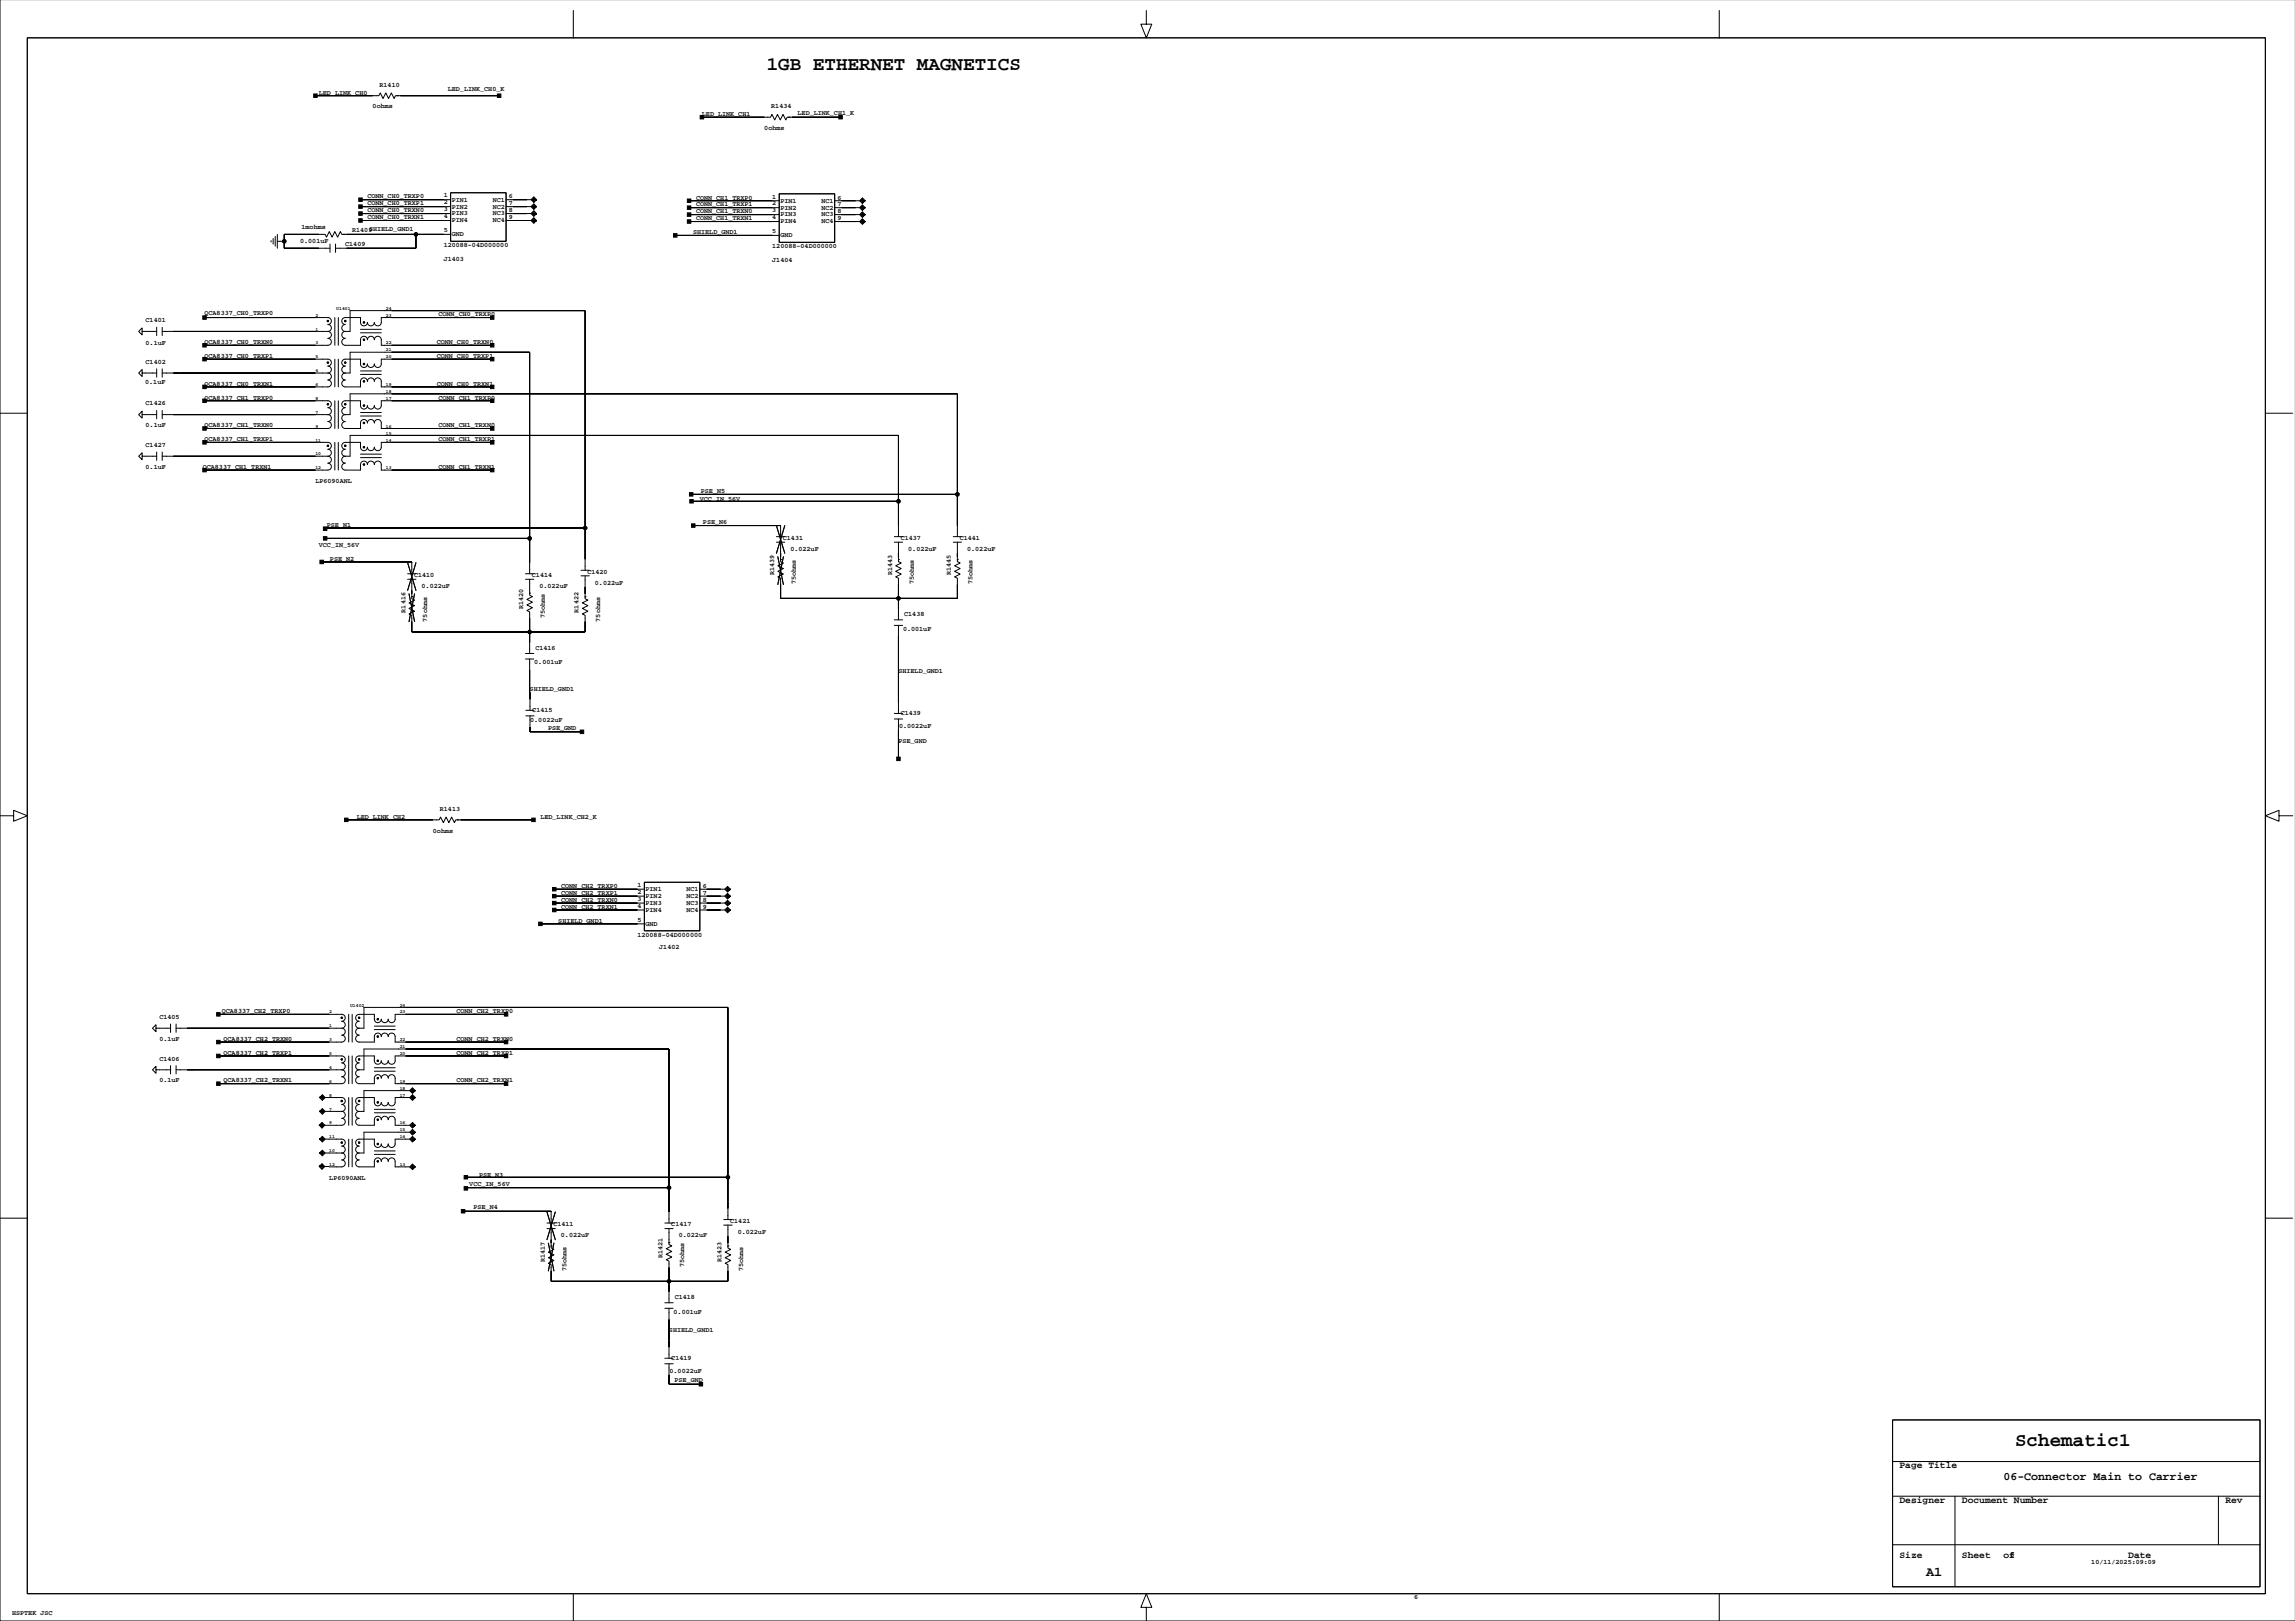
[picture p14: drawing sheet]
<svg xmlns="http://www.w3.org/2000/svg" width="841mm" height="594mm" viewBox="0 0 841 594" stroke-linecap="round" stroke-linejoin="round" font-family="sans-serif">
<defs><g id="words">
<g font-size="7.1">
<text x="280.9" y="25.5">1GB ETHERNET MAGNETICS</text>
<text x="738.1" y="529.7">Schematic1</text>
</g>
<text font-size="4.9" x="705.5" y="577.3">A1</text>
<text font-size="4.2" x="733.9" y="542.2">06-Connector Main to Carrier</text>
<g font-size="3.5">
<text x="695.8" y="537.8">Page Title</text>
<text x="695.8" y="550.5">Designer</text>
<text x="718.7" y="550.5">Document Number</text>
<text x="815.2" y="550.5">Rev</text>
<text x="695.8" y="570.8">Size</text>
<text x="718.7" y="570.8">Sheet</text>
<text x="733.9" y="570.8">of</text>
<text x="779.6" y="570.8">Date</text>
</g>
<g font-size="2.5">
<text x="116.8" y="34.6">LED_LINK_CH0</text>
<text x="139" y="31.7">R1410</text>
<text x="164" y="33.5">LED_LINK_CH0_K</text>
<text x="136.5" y="39.7">0ohms</text>
<text x="282.5" y="39.6">R1434</text>
<text x="292.2" y="42">LED_LINK_CH1_K</text>
<text x="257.1" y="42.5">LED_LINK_CH1</text>
<text x="280" y="47.6">0ohms</text>
<text x="134.6" y="72.7">CONN_CH0_TRXP0</text>
<text x="134.6" y="77.8">CONN_CH0_TRXN0</text>
<text x="134.6" y="75.2">CONN_CH0_TRXP1</text>
<text x="162.5" y="77.4">3</text>
<text x="162.5" y="74.9">2</text>
<text x="162.5" y="72.3">1</text>
<text x="165.5" y="73.8">PIN1</text>
<text x="165.5" y="76.4">PIN2</text>
<text x="180.5" y="73.8">NC1</text>
<text x="180.5" y="76.4">NC2</text>
<text x="186.4" y="77.8">8</text>
<text x="186.4" y="75.2">7</text>
<text x="186.4" y="72.7">6</text>
<text x="255" y="73.1">CONN_CH1_TRXP0</text>
<text x="255" y="75.6">CONN_CH1_TRXP1</text>
<text x="282.9" y="77.8">3</text>
<text x="282.9" y="75.3">2</text>
<text x="282.9" y="72.7">1</text>
<text x="285.9" y="74.2">PIN1</text>
<text x="285.9" y="76.8">PIN2</text>
<text x="300.9" y="74.2">NC1</text>
<text x="300.9" y="76.8">NC2</text>
<text x="306.8" y="75.6">7</text>
<text x="306.8" y="73.1">6</text>
<text x="110.5" y="83.8">1mohms</text>
<text x="134.6" y="80.3">CONN_CH0_TRXN1</text>
<text x="162.5" y="80">4</text>
<text x="165.5" y="78.9">PIN3</text>
<text x="165.5" y="81.5">PIN4</text>
<text x="180.5" y="78.9">NC3</text>
<text x="180.5" y="81.5">NC4</text>
<text x="186.4" y="80.3">9</text>
<text x="255" y="78.2">CONN_CH1_TRXN0</text>
<text x="255" y="80.7">CONN_CH1_TRXN1</text>
<text x="282.9" y="80.3">4</text>
<text x="285.9" y="79.3">PIN3</text>
<text x="285.9" y="81.8">PIN4</text>
<text x="300.9" y="79.3">NC3</text>
<text x="300.9" y="81.8">NC4</text>
<text x="306.8" y="80.7">9</text>
<text x="306.8" y="78.2">8</text>
<text x="110" y="89.1">0.001uF</text>
<text x="126.5" y="90">C1409</text>
<text x="129" y="84.9">R1409</text>
<text x="135.2" y="84.8">SHIELD_GND1</text>
<text x="162.5" y="85">5</text>
<text x="165.5" y="86.5">GND</text>
<text x="253.9" y="85.8">SHIELD_GND1</text>
<text x="282.9" y="85.4">5</text>
<text x="285.9" y="86.9">GND</text>
<text x="162.5" y="90.5">120088-04D000000</text>
<text x="162.5" y="95.6">J1403</text>
<text x="282.9" y="90.9">120088-04D000000</text>
<text x="282.9" y="95.9">J1404</text>
<text x="53.3" y="118">C1401</text>
<text x="74.9" y="115.2">QCA8337_CH0_TRXP0</text>
<text x="160.6" y="115.9">CONN_CH0_TRXP0</text>
<text x="53.3" y="126.4">0.1uF</text>
<text x="74.9" y="126">QCA8337_CH0_TRXN0</text>
<text x="74.9" y="131.1">QCA8337_CH0_TRXP1</text>
<text x="160" y="126">CONN_CH0_TRXN0</text>
<text x="160" y="131.1">CONN_CH0_TRXP1</text>
<text x="53.3" y="133.3">C1402</text>
<text x="53.2" y="140.8">0.1uF</text>
<text x="74.9" y="141.3">QCA8337_CH0_TRXN1</text>
<text x="160" y="141.3">CONN_CH0_TRXN1</text>
<text x="53.3" y="148.5">C1426</text>
<text x="74.9" y="146.3">QCA8337_CH1_TRXP0</text>
<text x="160.6" y="146.3">CONN_CH1_TRXP0</text>
<text x="53.3" y="156.5">0.1uF</text>
<text x="74.9" y="156.5">QCA8337_CH1_TRXN0</text>
<text x="74.9" y="161.6">QCA8337_CH1_TRXP1</text>
<text x="160.6" y="156.5">CONN_CH1_TRXN0</text>
<text x="160.6" y="161.6">CONN_CH1_TRXP1</text>
<text x="53.3" y="163.8">C1427</text>
<text x="53.3" y="171.7">0.1uF</text>
<text x="74.3" y="171.7">QCA8337_CH1_TRXN1</text>
<text x="160.6" y="171.7">CONN_CH1_TRXN1</text>
<text x="115.5" y="176.8">LP6090ANL</text>
<text x="256.4" y="183.4">VCC_IN_56V</text>
<text x="256.7" y="180.5">PSE_N5</text>
<text x="119.7" y="192.9">PSE_N1</text>
<text x="257.5" y="192.1">PSE_N6</text>
<text x="286.8" y="197.8">C1431</text>
<text x="330" y="197.8">C1437</text>
<text x="351.5" y="197.8">C1441</text>
<text x="116.8" y="200.3">VCC_IN_56V</text>
<text x="289.5" y="201.8">0.022uF</text>
<text x="332.7" y="201.8">0.022uF</text>
<text x="354.3" y="201.8">0.022uF</text>
<text x="120.9" y="205.4">PSE_N2</text>
<text x="151.7" y="211.4">C1410</text>
<text x="154.4" y="215.4">0.022uF</text>
<text x="194.9" y="211.4">C1414</text>
<text x="197.6" y="215.4">0.022uF</text>
<text x="215.2" y="210.1">C1420</text>
<text x="217.9" y="214.2">0.022uF</text>
<text x="283.6" y="210.8" transform="rotate(-90 283.6 210.8)">R1439</text>
<text x="291.5" y="214.1" transform="rotate(-90 291.5 214.1)">75ohms</text>
<text x="326.7" y="210.8" transform="rotate(-90 326.7 210.8)">R1443</text>
<text x="334.7" y="214.1" transform="rotate(-90 334.7 214.1)">75ohms</text>
<text x="348.3" y="210.8" transform="rotate(-90 348.3 210.8)">R1445</text>
<text x="356.3" y="214.1" transform="rotate(-90 356.3 214.1)">75ohms</text>
<text x="148.5" y="224.4" transform="rotate(-90 148.5 224.4)">R1416</text>
<text x="156.4" y="227.7" transform="rotate(-90 156.4 227.7)">75ohms</text>
<text x="191.7" y="223.1" transform="rotate(-90 191.7 223.1)">R1420</text>
<text x="199.6" y="226.4" transform="rotate(-90 199.6 226.4)">75ohms</text>
<text x="212" y="224.4" transform="rotate(-90 212 224.4)">R1422</text>
<text x="219.9" y="227.7" transform="rotate(-90 219.9 227.7)">75ohms</text>
<text x="331.2" y="225.7">C1438</text>
<text x="330.8" y="231">0.001uF</text>
<text x="196.1" y="238">C1416</text>
<text x="195.7" y="243.4">0.001uF</text>
<text x="329.1" y="246.7">SHIELD_GND1</text>
<text x="194" y="253.1">SHIELD_GND1</text>
<text x="195" y="260.7">C1415</text>
<text x="330" y="261.9">C1439</text>
<text x="194.2" y="264.4">0.0022uF</text>
<text x="200.7" y="267.5">PSE_GND</text>
<text x="329.3" y="266.6">0.0022uF</text>
<text x="329.1" y="272.2">PSE_GND</text>
<text x="130.7" y="299.9">LED_LINK_CH2</text>
<text x="161.1" y="296.9">R1413</text>
<text x="197.9" y="299.9">LED_LINK_CH2_K</text>
<text x="158.6" y="304.9">0ohms</text>
<text x="205.6" y="325.2">CONN_CH2_TRXP0</text>
<text x="205.6" y="327.8">CONN_CH2_TRXP1</text>
<text x="233.5" y="330">3</text>
<text x="233.5" y="327.4">2</text>
<text x="233.5" y="324.9">1</text>
<text x="236.5" y="326.4">PIN1</text>
<text x="236.5" y="328.9">PIN2</text>
<text x="251.5" y="326.4">NC1</text>
<text x="251.5" y="328.9">NC2</text>
<text x="257.4" y="327.8">7</text>
<text x="257.4" y="325.2">6</text>
<text x="205.6" y="330.3">CONN_CH2_TRXN0</text>
<text x="205.6" y="332.9">CONN_CH2_TRXN1</text>
<text x="233.5" y="332.5">4</text>
<text x="236.5" y="331.5">PIN3</text>
<text x="236.5" y="334">PIN4</text>
<text x="251.5" y="331.5">NC3</text>
<text x="251.5" y="334">NC4</text>
<text x="257.4" y="332.9">9</text>
<text x="257.4" y="330.3">8</text>
<text x="204.5" y="337.9">SHIELD_GND1</text>
<text x="233.5" y="337.6">5</text>
<text x="236.5" y="339.1">GND</text>
<text x="233.5" y="343">120088-04D000000</text>
<text x="241.5" y="347.5">J1402</text>
<text x="81.3" y="371.1">QCA8337_CH2_TRXP0</text>
<text x="167.2" y="371.1">CONN_CH2_TRXP0</text>
<text x="58.4" y="373.3">C1405</text>
<text x="58.4" y="381.2">0.1uF</text>
<text x="81.9" y="381.2">QCA8337_CH2_TRXN0</text>
<text x="167.2" y="381.2">CONN_CH2_TRXN0</text>
<text x="58.4" y="388.5">C1406</text>
<text x="81.9" y="386.3">QCA8337_CH2_TRXP1</text>
<text x="167.2" y="386.3">CONN_CH2_TRXP1</text>
<text x="58.4" y="396.5">0.1uF</text>
<text x="81.9" y="396.5">QCA8337_CH2_TRXN1</text>
<text x="167.2" y="396.5">CONN_CH2_TRXN1</text>
<text x="175.5" y="431">PSE_N3</text>
<text x="120.6" y="432">LP6090ANL</text>
<text x="171.9" y="434.3">VCC_IN_56V</text>
<text x="173.4" y="443">PSE_N4</text>
<text x="202.7" y="449.2">C1411</text>
<text x="245.9" y="449.2">C1417</text>
<text x="267.5" y="447.9">C1421</text>
<text x="205.5" y="453.2">0.022uF</text>
<text x="248.6" y="453.2">0.022uF</text>
<text x="270.2" y="452">0.022uF</text>
<text x="242.7" y="460.9" transform="rotate(-90 242.7 460.9)">R1421</text>
<text x="199.5" y="462.2" transform="rotate(-90 199.5 462.2)">R1417</text>
<text x="207.5" y="465.5" transform="rotate(-90 207.5 465.5)">75ohms</text>
<text x="250.6" y="464.2" transform="rotate(-90 250.6 464.2)">75ohms</text>
<text x="264.3" y="462.2" transform="rotate(-90 264.3 462.2)">R1423</text>
<text x="272.2" y="465.5" transform="rotate(-90 272.2 465.5)">75ohms</text>
<text x="247.2" y="475.8">C1418</text>
<text x="246.7" y="481.2">0.001uF</text>
<text x="245.1" y="487.9">SHIELD_GND1</text>
<text x="245.3" y="502.8">0.0022uF</text>
<text x="245.9" y="498.1">C1419</text>
<text x="247.1" y="506.3">PSE_GND</text>
<text x="736.4" y="570.4">6</text>
<text x="766.1" y="573">10/11/2025:09:09</text>
<text x="518" y="585.7">6</text>
<text x="4.4" y="591.4">HSPTEK JSC</text>
</g>
<g font-size="1.8">
<text x="123.2" y="113.5">U1401</text>
<text x="141.4" y="113.5">24</text>
<text x="115.5" y="116">2</text>
<text x="141.4" y="116">23</text>
<text x="115.5" y="121.1">1</text>
<text x="115.5" y="126.2">3</text>
<text x="115.5" y="131.2">5</text>
<text x="141.4" y="126.2">22</text>
<text x="141.4" y="128.7">21</text>
<text x="141.4" y="131.2">20</text>
<text x="115.5" y="136.3">4</text>
<text x="115.5" y="141.4">6</text>
<text x="141.4" y="143.9">18</text>
<text x="141.4" y="141.4">19</text>
<text x="115.5" y="146.5">8</text>
<text x="141.4" y="146.5">17</text>
<text x="115.5" y="151.6">7</text>
<text x="115.5" y="161.7">11</text>
<text x="115.5" y="156.6">9</text>
<text x="141.4" y="159.2">15</text>
<text x="141.4" y="156.6">16</text>
<text x="141.4" y="161.7">14</text>
<text x="115.5" y="166.8">10</text>
<text x="115.5" y="171.9">12</text>
<text x="141.4" y="171.9">13</text>
<text x="120.6" y="371.2">2</text>
<text x="128.2" y="368.7">U1402</text>
<text x="146.4" y="368.7">24</text>
<text x="146.4" y="371.2">23</text>
<text x="120.6" y="376.3">1</text>
<text x="120.6" y="381.4">3</text>
<text x="146.4" y="381.4">22</text>
<text x="146.4" y="383.9">21</text>
<text x="120.6" y="386.4">5</text>
<text x="146.4" y="386.4">20</text>
<text x="120.6" y="391.5">4</text>
<text x="120.6" y="396.6">6</text>
<text x="120.6" y="401.7">8</text>
<text x="146.4" y="396.6">19</text>
<text x="146.4" y="401.7">17</text>
<text x="146.4" y="399.1">18</text>
<text x="120.6" y="406.8">7</text>
<text x="120.6" y="411.8">9</text>
<text x="146.4" y="411.8">16</text>
<text x="120.6" y="416.9">11</text>
<text x="146.4" y="414.4">15</text>
<text x="146.4" y="416.9">14</text>
<text x="120.6" y="422">10</text>
<text x="120.6" y="427.1">12</text>
<text x="146.4" y="427.1">13</text>
</g>
</g></defs>
<g fill="none" stroke="#000" stroke-width=".37">
<path d="M0 -.1v593.8h840.7M10 13.9h819.8v569.8h-819.8zM210 3.8v10.2M419.9 3.9v5h2l-2 5-2-5h2M629.8 3.8v10.2M115.5 35.1h23.3l.5-1.1 1 2.1 1-2.1 1 2.1 1.1-2.1 1 2.1 .5-1h.7M145.4 35.1h37.4M145.6 35.1h.1M257.1 42.9h25.2l.5-1 1 2 1-2 1 2 1-2 1 2 .6-1h.7M288.9 42.9h19M289.1 42.9h.1M132.1 73.1h33"/>
<path d="M132.1 78.2h33M132.1 75.7h33M165.1 70.6h20.3v17.8h-20.3zM185.4 73.1h11.2l-.3 .3 .3-.3-1.1-1-1 1 1 1.1 .8-.8M185.4 75.7h11.2l-.3 .2 .3-.2-1.1-1-1 1 1 1 .8-.8M185.4 78.2h11.2l-.3 .3 .3-.3-1.1-1-1 1 1 1 .8-.7M193 73.1h.1M193 75.7h.1M193 78.2h.1M195.5 72.1v2.1M195.5 74.7v2M195.5 77.2v2"/>
<path d="M195.5 79.7v2.1M195.8 73.1l-.3 .3 .3-.3-.3-.2-.2 .2 .2 .3M195.8 75.7l-.3 .2 .3-.2-.3-.3-.2 .3 .2 .2M195.8 78.2l-.3 .3 .3-.3-.3-.2-.2 .2 .2 .3M196.3 73.1l-.8 .8 .8-.8-.8-.7-.7 .7 .7 .8M196.3 75.7l-.8 .7 .8-.7-.8-.8-.7 .8 .7 .7M196.3 78.2l-.8 .8 .8-.8-.8-.7-.7 .7 .7 .8M252.4 73.5h33M252.4 76.1h33M252.4 78.6h33M285.4 71h20.3v17.8h-20.3zM305.7 73.5h11.2l-.2 .3 .2-.3-1-1-1 1 1 1 .8-.7"/>
<path d="M305.7 76.1h11.2l-.2 .2 .2-.2-1-1.1-1 1.1 1 1 .8-.8M305.7 78.6h11.2l-.2 .3 .2-.3-1-1-1 1 1 1 .8-.7M313.4 73.5h.1M313.4 76.1h.1M313.4 78.6h.1M315.9 72.5v2M315.9 75v2.1M315.9 77.6v2M316.2 73.5l-.3 .3 .3-.3-.3-.2-.2 .2 .2 .3M316.2 76.1l-.3 .2 .3-.2-.3-.3-.2 .3 .2 .2M316.2 78.6l-.3 .3 .3-.3-.3-.3-.2 .3 .2 .3M316.7 73.5l-.8 .8 .8-.8-.8-.7-.8 .7 .8 .8"/>
<path d="M316.7 76.1l-.8 .7 .8-.7-.8-.8-.8 .8 .8 .7M316.7 78.6l-.8 .8 .8-.8-.8-.8-.8 .8 .8 .8M99.3 88.1v.5M100.1 87.4v2M100.8 86.6v3.6M101.6 88.4h2.5M101.6 85.8v5.1M104.1 88.4h.1M120.9 89.4v3M122.9 89.4v3M125.7 85.8h39.4M126 85.8h-.8l-.5-1-1 2.1-1-2.1-1.1 2.1-1-2.1-1 2.1-.5-1.1h-15v5.1h16.8"/>
<path d="M126 85.8h.1M132.1 80.8h33M152.4 85.8v5.1h-29.5M185.4 80.8h11.2l-.3 .2 .3-.2-1.1-1.1-1 1.1 1 1 .8-.8M193 80.8h.1M195.8 80.8l-.3 .2 .3-.2-.3-.3-.2 .3 .2 .2M196.3 80.8l-.8 .7 .8-.7-.8-.8-.7 .8 .7 .7M247.3 86.2h38.1M252.4 81.1h33M305.7 81.1h11.2l-.2 .3 .2-.3-1-1-1 1 1 1.1 .8-.8M313.4 81.1h.1M315.9 80.1v2.1"/>
<path d="M316.2 81.1l-.3 .3 .3-.3-.3-.2-.2 .2 .2 .3M316.7 81.1l-.8 .8 .8-.8-.8-.7-.8 .7 .8 .8M57.4 119.9v3M59.4 119.9v3M74.9 116.3h45.2a1.27 1.27 0 0 1 1.3 1.3 1.27 1.27 0 0 1-1.3 1.3 1.27 1.27 0 0 1 1.3 1.2 1.27 1.27 0 0 1-1.3 1.3M122.7 116.3v10.2M123.9 116.3v10.2M180.3 116.3h-40.6v1.8a1.27 1.27 0 0 1-1.3 1.3 1.27 1.27 0 0 1-1.3-1.3 1.27 1.27 0 0 1-1.2 1.3 1.27 1.27 0 0 1-1.3-1.3 1.27 1.27 0 0 1-1.3 1.3 1.27 1.27 0 0 1-1.2-1.3v-1.8h-5.6a1.27 1.27 0 0 0-1.3 1.3 1.27 1.27 0 0 0 1.3 1.3 1.27 1.27 0 0 0-1.3 1.2 1.27 1.27 0 0 0 1.3 1.3M52.1 121.4v1.3l-1.3-1.3 1.3-1.3v1.3h5.3M52.1 136.6v1.3l-1.3-1.3 1.3-1.2v1.2h5.3M53.3 121.4h.1M53.3 136.6h.1"/>
<path d="M57.4 135.1v3.1M59.4 136.6h60.7M59.4 121.4h60.7M59.4 135.1v3.1M66 121.4h.1M66 136.6h.1M74.9 131.6h45.2a1.27 1.27 0 0 1 1.3 1.2 1.27 1.27 0 0 1-1.3 1.3 1.27 1.27 0 0 1 1.3 1.3 1.27 1.27 0 0 1-1.3 1.2M120.1 121.4a1.27 1.27 0 0 1 1.3 1.3 1.27 1.27 0 0 1-1.3 1.2 1.27 1.27 0 0 1 1.3 1.3 1.27 1.27 0 0 1-1.3 1.3h-45.2M120.1 136.6a1.27 1.27 0 0 1 1.3 1.3 1.27 1.27 0 0 1-1.3 1.3 1.27 1.27 0 0 1 1.3 1.2 1.27 1.27 0 0 1-1.3 1.3h-45.2M122.7 131.6v10.1M123.9 131.6v10.1M126.5 121.4a1.27 1.27 0 0 0-1.3 1.3 1.27 1.27 0 0 0 1.3 1.2 1.27 1.27 0 0 0-1.3 1.3 1.27 1.27 0 0 0 1.3 1.3h5.6v-2.1a1.27 1.27 0 0 1 1.2-1.2 1.27 1.27 0 0 1 1.3 1.2 1.27 1.27 0 0 1 1.3-1.2 1.27 1.27 0 0 1 1.2 1.2 1.27 1.27 0 0 1 1.3-1.2 1.27 1.27 0 0 1 1.3 1.2v2.1h40.6"/>
<path d="M126.5 136.6a1.27 1.27 0 0 0-1.3 1.3 1.27 1.27 0 0 0 1.3 1.3 1.27 1.27 0 0 0-1.3 1.2 1.27 1.27 0 0 0 1.3 1.3h5.6v-2a1.27 1.27 0 0 1 1.2-1.3 1.27 1.27 0 0 1 1.3 1.3 1.27 1.27 0 0 1 1.3-1.3 1.27 1.27 0 0 1 1.2 1.3 1.27 1.27 0 0 1 1.3-1.3 1.27 1.27 0 0 1 1.3 1.3v2h40.6M126.5 121.4h1.7v-7.6h86.1v95.1M126.5 136.6h1.7v-7.6h65.8v81.1M132.1 120.6h7.6M132.1 121.9h7.6M132.1 137.1h7.6M132.1 135.9h7.6M180.3 131.6h-40.6v1.7a1.27 1.27 0 0 1-1.3 1.3 1.27 1.27 0 0 1-1.3-1.3 1.27 1.27 0 0 1-1.2 1.3 1.27 1.27 0 0 1-1.3-1.3 1.27 1.27 0 0 1-1.3 1.3 1.27 1.27 0 0 1-1.2-1.3v-1.7h-5.6a1.27 1.27 0 0 0-1.3 1.2 1.27 1.27 0 0 0 1.3 1.3 1.27 1.27 0 0 0-1.3 1.3 1.27 1.27 0 0 0 1.3 1.2M0 151.4h9.9M52.1 151.9v1.2l-1.3-1.2 1.3-1.3v1.3h5.3M53.3 151.9h.1M57.4 150.3v3.1"/>
<path d="M59.4 151.9h60.7M59.4 150.3v3.1M66 151.9h.1M74.9 146.8h45.2a1.27 1.27 0 0 1 1.3 1.3 1.27 1.27 0 0 1-1.3 1.2 1.27 1.27 0 0 1 1.3 1.3 1.27 1.27 0 0 1-1.3 1.3M120.1 151.9a1.27 1.27 0 0 1 1.3 1.2 1.27 1.27 0 0 1-1.3 1.3 1.27 1.27 0 0 1 1.3 1.3 1.27 1.27 0 0 1-1.3 1.2h-45.2M122.7 146.8v10.1M123.9 146.8v10.1M126.5 151.9a1.27 1.27 0 0 0-1.3 1.2 1.27 1.27 0 0 0 1.3 1.3 1.27 1.27 0 0 0-1.3 1.3 1.27 1.27 0 0 0 1.3 1.2h5.6v-2a1.27 1.27 0 0 1 1.2-1.3 1.27 1.27 0 0 1 1.3 1.3 1.27 1.27 0 0 1 1.3-1.3 1.27 1.27 0 0 1 1.2 1.3 1.27 1.27 0 0 1 1.3-1.3 1.27 1.27 0 0 1 1.3 1.3v2h40.6M126.5 151.9h1.7v-7.7h222.5v52.4M132.1 152.4h7.6M132.1 151.1h7.6M180.3 146.8h-40.6v1.8a1.27 1.27 0 0 1-1.3 1.2 1.27 1.27 0 0 1-1.3-1.2 1.27 1.27 0 0 1-1.2 1.2 1.27 1.27 0 0 1-1.3-1.2 1.27 1.27 0 0 1-1.3 1.2 1.27 1.27 0 0 1-1.2-1.2v-1.8h-5.6a1.27 1.27 0 0 0-1.3 1.3 1.27 1.27 0 0 0 1.3 1.2 1.27 1.27 0 0 0-1.3 1.3 1.27 1.27 0 0 0 1.3 1.3"/>
<path d="M829.9 151.4h9.9M52.1 167.1v1.3l-1.3-1.3 1.3-1.3v1.3h5.3M53.3 167.1h.1M57.4 165.6v3M59.4 167.1h60.7M59.4 165.6v3M66 167.1h.1M74.9 162h45.2a1.27 1.27 0 0 1 1.3 1.3 1.27 1.27 0 0 1-1.3 1.3 1.27 1.27 0 0 1 1.3 1.2 1.27 1.27 0 0 1-1.3 1.3M120.1 167.1a1.27 1.27 0 0 1 1.3 1.3 1.27 1.27 0 0 1-1.3 1.2 1.27 1.27 0 0 1 1.3 1.3 1.27 1.27 0 0 1-1.3 1.3h-45.2M122.7 162v10.2M123.9 162v10.2M126.5 167.1a1.27 1.27 0 0 0-1.3 1.3 1.27 1.27 0 0 0 1.3 1.2 1.27 1.27 0 0 0-1.3 1.3 1.27 1.27 0 0 0 1.3 1.3h5.6v-2.1a1.27 1.27 0 0 1 1.2-1.2 1.27 1.27 0 0 1 1.3 1.2 1.27 1.27 0 0 1 1.3-1.2 1.27 1.27 0 0 1 1.2 1.2 1.27 1.27 0 0 1 1.3-1.2 1.27 1.27 0 0 1 1.3 1.2v2.1h40.6"/>
<path d="M126.5 167.1h1.7v-7.6h200.9v37.1M132.1 167.6h7.6M132.1 166.3h7.6M180.3 162h-40.6v1.8a1.27 1.27 0 0 1-1.3 1.3 1.27 1.27 0 0 1-1.3-1.3 1.27 1.27 0 0 1-1.2 1.3 1.27 1.27 0 0 1-1.3-1.3 1.27 1.27 0 0 1-1.3 1.3 1.27 1.27 0 0 1-1.2-1.3v-1.8h-5.6a1.27 1.27 0 0 0-1.3 1.3 1.27 1.27 0 0 0 1.3 1.3 1.27 1.27 0 0 0-1.3 1.2 1.27 1.27 0 0 0 1.3 1.3M119.1 197.2h74.9M214.3 193.4h-95.2v.2M253.2 181.1h97.5M253.3 183.6h75.8M253.9 192.5h32v4.1M284.4 196.6h3.1M284.4 198.6h3.1M284.4 192.5l3.1 10.2"/>
<path d="M285.9 198.6v6.6M287.5 192.5l-3.1 10.2M327.6 196.6h3M327.6 198.6h3M329.1 198.6v6.6M329.1 190h.1M349.2 196.6h3M349.2 198.6h3M350.7 198.6v6.6M350.7 190h.1M117.8 205.8h33v4.3M149.3 210.1h3.1"/>
<path d="M149.3 212.2h3.1M149.3 206.1l3.1 10.1M149.8 217.5l2.1 10.2M150.8 218.5v.8l1.1 .5-2.1 1 2.1 1-2.1 1 2.1 1.1-2.1 1 1 .5v6.1h63.5v-6.1l-1-.5 2-1-2-1.1 2-1-2-1 2-1-1-.5v-.8M150.8 218.5h.1M150.8 212.2v6.6M151.9 217.5l-2.1 10.2M152.4 206.1l-3.1 10.1M192.5 210.1h3M192.5 212.2h3M194 216.2h.1M194 217.3v.7l1 .5-2 1 2 1.1-2 1 2 1-2 1 1 .5v15.2"/>
<path d="M194 217.3h.1M194 212.2v5.3M194 203.5h.1M212.8 208.9h3.1M212.8 210.9h3.1M214.3 218.5h.1M214.3 210.9v7.9M214.3 202.3h.1M284.9 203.9l2.1 10.2M285.9 204.9v.8l1.1 .5-2.1 1 2.1 1-2.1 1.1 2.1 1-2.1 1 1 .5v7.4h64.8v-7.4l-1-.5 2-1-2-1 2-1.1-2-1 2-1-1-.5v-.8M285.9 204.9h.1M287 203.9l-2.1 10.2"/>
<path d="M329.1 204.9v.8l1 .5-2 1 2 1-2 1.1 2 1-2 1 1 .5v15.2M329.1 204.9h.1M350.7 204.9h.1M192.5 239.3h3M194 232.7h.1M327.6 227h3M327.6 229.1h3M329.1 229.1v32.2M329.1 220.4h.1M192.5 241.4h3M194 241.4l.1 18.8M329.1 254.7h.1"/>
<path d="M192.6 260.2h3.1M192.6 262.2h3.1M194.1 262.2v5.8h19.1M327.6 261.3h3M327.6 263.3h3M329.1 263.3v14.6M.1 298.8h4.9v-2l5 2-5 2v-2M834.8 298.8v2l-5-2 5-2v2h5M126.8 300.3h34.1l.5-1 1 2 1-2 1 2 1-2 1.1 2 .5-1h.7M167.5 300.3h27.9M167.7 300.3h.1M197.9 338.4h38.1"/>
<path d="M203 325.7h33M203 328.2h33M203 330.8h33M203 333.3h33M236 323.1h20.4v17.8h-20.4zM256.4 325.7h11.1l-.2 .2 .2-.2-1-1-1 1 1 1 .8-.8M256.4 328.2h11.1l-.2 .3 .2-.3-1-1-1 1 1 1 .8-.7M256.4 330.8h11.1l-.2 .2 .2-.2-1-1-1 1 1 1 .8-.8M256.4 333.3h11.1l-.2 .3 .2-.3-1-1-1 1 1 1 .8-.7M264 325.7h.1M264 328.2h.1M264 330.8h.1"/>
<path d="M264 333.3h.1M266.5 324.7v2M266.5 327.2v2M266.5 329.8v2M266.5 332.3v2M266.8 325.7l-.3 .2 .3-.2-.3-.3-.2 .3 .2 .2M266.8 328.2l-.3 .3 .3-.3-.3-.2-.2 .2 .2 .3M266.8 330.8l-.3 .2 .3-.2-.3-.3-.2 .3 .2 .2M266.8 333.3l-.3 .3 .3-.3-.3-.2-.2 .2 .2 .3M267.3 325.7l-.8 .8 .8-.8-.8-.8-.7 .8 .7 .8M267.3 328.2l-.8 .8 .8-.8-.8-.7-.7 .7 .7 .8M267.3 330.8l-.8 .7 .8-.7-.8-.8-.7 .8 .7 .7"/>
<path d="M267.3 333.3l-.8 .8 .8-.8-.8-.8-.7 .8 .7 .8M57.1 376.6v1.3l-1.2-1.3 1.2-1.3v1.3h5.4M58.4 376.6h.1M62.5 375.1v3M64.5 376.6h60.7M64.5 375.1v3M71.1 376.6h.1M80 371.5h45.2a1.27 1.27 0 0 1 1.3 1.3 1.27 1.27 0 0 1-1.3 1.3 1.27 1.27 0 0 1 1.3 1.2 1.27 1.27 0 0 1-1.3 1.3M125.2 376.6a1.27 1.27 0 0 1 1.3 1.3 1.27 1.27 0 0 1-1.3 1.2 1.27 1.27 0 0 1 1.3 1.3 1.27 1.27 0 0 1-1.3 1.3h-45.2M127.7 371.5v10.2M129 371.5v10.2M131.5 376.6a1.27 1.27 0 0 0-1.2 1.3 1.27 1.27 0 0 0 1.2 1.2 1.27 1.27 0 0 0-1.2 1.3 1.27 1.27 0 0 0 1.2 1.3h5.6v-2a1.27 1.27 0 0 1 1.3-1.3 1.27 1.27 0 0 1 1.3 1.3 1.27 1.27 0 0 1 1.2-1.3 1.27 1.27 0 0 1 1.3 1.3 1.27 1.27 0 0 1 1.3-1.3 1.27 1.27 0 0 1 1.2 1.3v2h40.7"/>
<path d="M131.5 376.6h1.8v-7.6h133.3v77.7M137.1 375.8h7.6M137.1 377.1h7.6M185.4 371.5h-40.7v1.8a1.27 1.27 0 0 1-1.2 1.3 1.27 1.27 0 0 1-1.3-1.3 1.27 1.27 0 0 1-1.3 1.3 1.27 1.27 0 0 1-1.2-1.3 1.27 1.27 0 0 1-1.3 1.3 1.27 1.27 0 0 1-1.3-1.3v-1.8h-5.6a1.27 1.27 0 0 0-1.2 1.3 1.27 1.27 0 0 0 1.2 1.3 1.27 1.27 0 0 0-1.2 1.2 1.27 1.27 0 0 0 1.2 1.3M57.1 391.8v1.3l-1.2-1.3 1.2-1.2v1.2h5.4M58.4 391.8h.1M62.5 390.3v3.1M64.5 391.8h60.7M64.5 390.3v3.1M71.1 391.8h.1M80 386.8h45.2a1.27 1.27 0 0 1 1.3 1.2 1.27 1.27 0 0 1-1.3 1.3 1.27 1.27 0 0 1 1.3 1.3 1.27 1.27 0 0 1-1.3 1.2M125.2 391.8a1.27 1.27 0 0 1 1.3 1.3 1.27 1.27 0 0 1-1.3 1.3 1.27 1.27 0 0 1 1.3 1.3 1.27 1.27 0 0 1-1.3 1.2h-45.2"/>
<path d="M127.7 386.8v10.1M129 386.8v10.1M131.5 391.8a1.27 1.27 0 0 0-1.2 1.3 1.27 1.27 0 0 0 1.2 1.3 1.27 1.27 0 0 0-1.2 1.3 1.27 1.27 0 0 0 1.2 1.2h5.6v-2a1.27 1.27 0 0 1 1.3-1.3 1.27 1.27 0 0 1 1.3 1.3 1.27 1.27 0 0 1 1.2-1.3 1.27 1.27 0 0 1 1.3 1.3 1.27 1.27 0 0 1 1.3-1.3 1.27 1.27 0 0 1 1.2 1.3v2h40.7M131.5 391.8h1.8v-7.6h111.8v63.8M137.1 392.3h7.6M137.1 391.1h7.6M148.6 399.5h.1M151.1 398.4v2.1M151.3 399.5l-.2 .2 .2-.2-.2-.3-.3 .3 .3 .2M151.9 399.7l-.8 .8-1-1 1-1.1 1 1.1-.2 .2 .2-.2h-18.8v7.6h-1.8M151.9 399.5l-.8 .7 .8-.7-.8-.8-.8 .8 .8 .7M185.4 386.8h-40.7v1.7a1.27 1.27 0 0 1-1.2 1.3 1.27 1.27 0 0 1-1.3-1.3 1.27 1.27 0 0 1-1.3 1.3 1.27 1.27 0 0 1-1.2-1.3 1.27 1.27 0 0 1-1.3 1.3 1.27 1.27 0 0 1-1.3-1.3v-1.7h-5.6a1.27 1.27 0 0 0-1.2 1.2 1.27 1.27 0 0 0 1.2 1.3 1.27 1.27 0 0 0-1.2 1.3 1.27 1.27 0 0 0 1.2 1.2"/>
<path d="M117.2 411.9l.8-.8 1 1.1-1 1-1.1-1 .3-.3-.3 .3h3.6M117.3 401.7l.8-.7 1 1-1 1-1-1 .2-.3-.2 .3h8.1a1.27 1.27 0 0 1 1.3 1.3 1.27 1.27 0 0 1-1.3 1.2 1.27 1.27 0 0 1 1.3 1.3 1.27 1.27 0 0 1-1.3 1.3M117.3 417l.8-.8 1 1-1 1.1-1-1.1 .2-.2-.2 .2h8.1a1.27 1.27 0 0 1 1.3 1.3 1.27 1.27 0 0 1-1.3 1.3 1.27 1.27 0 0 1 1.3 1.2 1.27 1.27 0 0 1-1.3 1.3M117.3 406.8l.8-.7 1 1-1 1-1-1 .2-.3-.2 .3h8.1M118 411.9l.2 .3-.2 .2-.3-.2 .3-.3-.3 .3M118 411.4l.7 .8-.7 .7-.8-.7 .8-.8-.8 .8M118 411.1v2.1M118.1 401.7l.2 .3-.2 .3-.3-.3 .3-.3-.3 .3M118.1 401.2l.7 .8-.7 .8-.8-.8 .8-.8-.8 .8M118.1 406.8l.2 .3-.2 .2-.3-.2 .3-.3-.3 .3M118.1 406.3l.7 .8-.7 .7-.8-.7 .8-.8-.8 .8M118.1 417l.2 .2-.2 .3-.3-.3 .3-.2-.3 .2"/>
<path d="M118.1 416.5l.7 .7-.7 .8-.8-.8 .8-.7-.8 .7M118.1 401v2M118.1 406.1v2M118.1 416.2v2.1M120.5 412.2h.1M120.6 402h.1M120.6 407.1h.1M120.6 417.2h.1M125.2 407.1a1.27 1.27 0 0 1 1.3 1.2 1.27 1.27 0 0 1-1.3 1.3 1.27 1.27 0 0 1 1.3 1.3 1.27 1.27 0 0 1-1.3 1.3h-4.6M127.7 402v10.2M127.7 417.2v10.2M129 402v10.2"/>
<path d="M129 417.2v10.2M131.5 407.1a1.27 1.27 0 0 0-1.2 1.2 1.27 1.27 0 0 0 1.2 1.3 1.27 1.27 0 0 0-1.2 1.3 1.27 1.27 0 0 0 1.2 1.3h5.6v-2.1a1.27 1.27 0 0 1 1.3-1.2 1.27 1.27 0 0 1 1.3 1.2 1.27 1.27 0 0 1 1.2-1.2 1.27 1.27 0 0 1 1.3 1.2 1.27 1.27 0 0 1 1.3-1.2 1.27 1.27 0 0 1 1.2 1.2v2.1h7.4l-.2 .2 .2-.2-1-1.1-1 1.1 1 1 .8-.8M137.1 407.6h7.6M137.1 406.3h7.6M148.6 402h.1M148.6 412.2h.1M148.6 414.7h.1M148.6 417.2h.1M151.1 401v2M151.1 411.1v2.1M151.1 413.7v2M151.1 416.2v2.1"/>
<path d="M151.3 402l-.2 .3 .2-.3-.2-.3-.3 .3 .3 .3M151.3 412.2l-.2 .2 .2-.2-.2-.3-.3 .3 .3 .2M151.3 414.7l-.2 .2 .2-.2-.2-.3-.3 .3 .3 .2M151.3 417.2l-.2 .3 .2-.3-.2-.2-.3 .2 .3 .3M151.9 402.3l-.8 .7-1-1 1-1 1 1-.2 .3 .2-.3h-7.4v1.8a1.27 1.27 0 0 1-1.2 1.2 1.27 1.27 0 0 1-1.3-1.2 1.27 1.27 0 0 1-1.3 1.2 1.27 1.27 0 0 1-1.2-1.2 1.27 1.27 0 0 1-1.3 1.2 1.27 1.27 0 0 1-1.3-1.2v-1.8h-5.6a1.27 1.27 0 0 0-1.2 1.3 1.27 1.27 0 0 0 1.2 1.2 1.27 1.27 0 0 0-1.2 1.3 1.27 1.27 0 0 0 1.2 1.3M151.9 417.5l-.8 .8-1-1.1 1-1 1 1-.2 .3 .2-.3h-7.4v1.8a1.27 1.27 0 0 1-1.2 1.3 1.27 1.27 0 0 1-1.3-1.3 1.27 1.27 0 0 1-1.3 1.3 1.27 1.27 0 0 1-1.2-1.3 1.27 1.27 0 0 1-1.3 1.3 1.27 1.27 0 0 1-1.3-1.3v-1.8h-5.6a1.27 1.27 0 0 0-1.2 1.3 1.27 1.27 0 0 0 1.2 1.3 1.27 1.27 0 0 0-1.2 1.2 1.27 1.27 0 0 0 1.2 1.3M151.9 402l-.8 .8 .8-.8-.8-.8-.8 .8 .8 .8M151.9 412.2l-.8 .7 .8-.7-.8-.8-.8 .8 .8 .7M151.9 414.9l-.8 .8-1-1 1-1 1 1-.2 .2 .2-.2h-18.8v7.6h-1.8M151.9 414.7l-.8 .8 .8-.8-.8-.8-.8 .8 .8 .8M151.9 417.2l-.8 .8 .8-.8-.8-.7-.8 .7 .8 .8M117.2 427l.8-.7 1 1-1 1-1.1-1 .3-.3-.3 .3h3.6"/>
<path d="M117.3 422.1l.8-.8 1 1-1 1-1-1 .2-.2-.2 .2h8.1M118 427l.2 .3-.2 .2-.3-.2 .3-.3-.3 .3M118 426.5l.7 .8-.7 .7-.8-.7 .8-.8-.8 .8M118 426.3v2M118.1 422.1l.2 .2-.2 .3-.3-.3 .3-.2-.3 .2M118.1 421.6l.7 .7-.7 .8-.8-.8 .8-.7-.8 .7M118.1 421.3v2M120.5 427.3h.1M120.6 422.3h.1M125.2 422.3a1.27 1.27 0 0 1 1.3 1.3 1.27 1.27 0 0 1-1.3 1.3 1.27 1.27 0 0 1 1.3 1.2 1.27 1.27 0 0 1-1.3 1.3h-4.6M131.5 422.3a1.27 1.27 0 0 0-1.2 1.3 1.27 1.27 0 0 0 1.2 1.3 1.27 1.27 0 0 0-1.2 1.2 1.27 1.27 0 0 0 1.2 1.3h5.6v-2a1.27 1.27 0 0 1 1.3-1.3 1.27 1.27 0 0 1 1.3 1.3 1.27 1.27 0 0 1 1.2-1.3 1.27 1.27 0 0 1 1.3 1.3 1.27 1.27 0 0 1 1.3-1.3 1.27 1.27 0 0 1 1.2 1.3v2h7.4l-.2 .2 .2-.2-1-1-1 1 1 1 .8-.8M137.1 422.8h7.6"/>
<path d="M137.1 421.6h7.6M148.6 427.4h.1M151.1 426.4v2M151.3 427.4l-.2 .2 .2-.2-.2-.3-.3 .3 .3 .2M151.9 427.4l-.8 .8 .8-.8-.8-.8-.8 .8 .8 .8M170.6 431.2h96M245.1 435h-74.5v.3M0 446.2h9.9M169.6 443.6h32.3v4.4M200.4 448h3M200.4 450h3M200.4 443.9l3 10.2"/>
<path d="M200.9 455.3l2 10.2M201.9 456.3v.8l1 .5-2 1 2 1-2 1.1 2 1-2 1 1 .5v6.1h64.7v-6.1l-1-.5 2.1-1-2.1-1 2.1-1.1-2.1-1 2.1-1-1.1-.5v-.8M201.9 456.3h.1M201.9 450v6.6M202.9 455.3l-2 10.2M203.4 443.9l-3 10.2M243.5 448h3.1M243.5 450h3.1M245.1 454.1h.1M245.1 455.1v.7l1 .5-2.1 1.1 2.1 1-2.1 1 2.1 1-2.1 1 1.1 .5v15.3M245.1 455.1h.1M245.1 450v5.3"/>
<path d="M245.1 441.4h.1M265.1 446.7h3.1M265.1 448.7h3.1M266.6 456.3h.1M266.6 448.7v7.9M266.6 440.1h.1M829.9 446.2h9.9M243.5 477.2h3.1M243.5 479.2h3.1M245.1 479.2v18.3M245.1 470.6h.1M243.5 497.5h3.1"/>
<path d="M243.5 499.5h3.1M245.1 499.5v7.5h11.6M245.1 490.9h.1M693.3 520.1h134.6v61.1h-134.6zM693.3 535.3h134.6M693.3 548h134.6M716.1 548v33M812.6 548v17.8M693.3 565.8h134.6M210 583.8v9.9M419.9 588.7h2l-2-5-2 5h2v5M629.8 583.8v9.9"/>
<circle cx="104.1" cy="88.4" r=".63"/>
<circle cx="152.4" cy="85.8" r=".63"/>
<circle cx="120.1" cy="117.6" r=".25"/>
<circle cx="126.5" cy="117.6" r=".25"/>
<circle cx="133.3" cy="118.1" r=".25"/>
<circle cx="120.1" cy="132.8" r=".25"/>
<circle cx="126.5" cy="132.8" r=".25"/>
<circle cx="133.3" cy="133.3" r=".25"/>
<circle cx="133.3" cy="124.4" r=".25"/>
<circle cx="133.3" cy="139.7" r=".25"/>
<circle cx="120.1" cy="148.1" r=".25"/>
<circle cx="126.5" cy="148.1" r=".25"/>
<circle cx="133.3" cy="154.9" r=".25"/>
<circle cx="133.3" cy="148.6" r=".25"/>
<circle cx="120.1" cy="163.3" r=".25"/>
<circle cx="126.5" cy="163.3" r=".25"/>
<circle cx="133.3" cy="163.8" r=".25"/>
<circle cx="133.3" cy="170.1" r=".25"/>
<circle cx="194" cy="197.2" r=".63"/>
<circle cx="214.3" cy="193.4" r=".63"/>
<circle cx="329.1" cy="183.6" r=".63"/>
<circle cx="350.7" cy="181.1" r=".63"/>
<circle cx="329.1" cy="219.2" r=".63"/>
<circle cx="194" cy="231.5" r=".63"/>
<circle cx="125.2" cy="372.8" r=".25"/>
<circle cx="131.5" cy="372.8" r=".25"/>
<circle cx="138.4" cy="379.7" r=".25"/>
<circle cx="138.4" cy="373.3" r=".25"/>
<circle cx="125.2" cy="388" r=".25"/>
<circle cx="131.5" cy="388" r=".25"/>
<circle cx="138.4" cy="394.9" r=".25"/>
<circle cx="138.4" cy="388.5" r=".25"/>
<circle cx="125.2" cy="418.5" r=".25"/>
<circle cx="125.2" cy="403.3" r=".25"/>
<circle cx="131.5" cy="418.5" r=".25"/>
<circle cx="131.5" cy="403.3" r=".25"/>
<circle cx="138.4" cy="419" r=".25"/>
<circle cx="138.4" cy="410.1" r=".25"/>
<circle cx="138.4" cy="403.8" r=".25"/>
<circle cx="138.4" cy="425.4" r=".25"/>
<circle cx="245.1" cy="435" r=".63"/>
<circle cx="266.6" cy="431.2" r=".63"/>
<circle cx="245.1" cy="469.3" r=".63"/>
</g>
<g fill="#000" stroke="#000" stroke-width=".37">
<path d="M114.9 34.4h1.3v1.3h-1.3z" fill-rule="evenodd"/>
<path d="M115.5 35.1h21z" fill-rule="evenodd"/>
<path d="M182.2 34.4h1.3v1.3h-1.3z" fill-rule="evenodd"/>
<path d="M146.7 35.1h36.1z" fill-rule="evenodd"/>
<path d="M256.5 42.3h1.3v1.3h-1.3z" fill-rule="evenodd"/>
<path d="M257.1 42.9h22.9z" fill-rule="evenodd"/>
<path d="M307.3 42.3h1.2v1.3h-1.2z" fill-rule="evenodd"/>
<path d="M290.1 42.9h17.8z" fill-rule="evenodd"/>
<path d="M131.4 72.5h1.3v1.3h-1.3z" fill-rule="evenodd"/>
<path d="M131.4 77.6h1.3v1.3h-1.3z" fill-rule="evenodd"/>
<path d="M131.4 75h1.3v1.3h-1.3z" fill-rule="evenodd"/>
<path d="M132.1 73.1h30.4z" fill-rule="evenodd"/>
<path d="M132.1 78.2h30.4z" fill-rule="evenodd"/>
<path d="M132.1 75.7h30.4z" fill-rule="evenodd"/>
<path d="M187.9 73.1h5.1z" fill-rule="evenodd"/>
<path d="M187.9 75.7h5.1z" fill-rule="evenodd"/>
<path d="M187.9 78.2h5.1z" fill-rule="evenodd"/>
<path d="M251.8 72.9h1.3v1.3h-1.3z" fill-rule="evenodd"/>
<path d="M251.8 78h1.3v1.2h-1.3z" fill-rule="evenodd"/>
<path d="M251.8 75.4h1.3v1.3h-1.3z" fill-rule="evenodd"/>
<path d="M252.4 73.5h30.5z" fill-rule="evenodd"/>
<path d="M252.4 78.6h30.5z" fill-rule="evenodd"/>
<path d="M252.4 76.1h30.5z" fill-rule="evenodd"/>
<path d="M308.3 73.5h5.1z" fill-rule="evenodd"/>
<path d="M308.3 76.1h5.1z" fill-rule="evenodd"/>
<path d="M308.3 78.6h5.1z" fill-rule="evenodd"/>
<path d="M104.1 85.8v2.6z" fill-rule="evenodd"/>
<path d="M104.1 88.4v2.5z" fill-rule="evenodd"/>
<path d="M104.1 85.8h12.7z" fill-rule="evenodd"/>
<path d="M104.1 90.9h12.7z" fill-rule="evenodd"/>
<path d="M131.4 80.1h1.3v1.3h-1.3z" fill-rule="evenodd"/>
<path d="M152.4 85.8v5.1z" fill-rule="evenodd"/>
<path d="M127 90.9h25.4z" fill-rule="evenodd"/>
<path d="M127 85.8h25.4z" fill-rule="evenodd"/>
<path d="M132.1 80.8h30.4z" fill-rule="evenodd"/>
<path d="M152.4 85.8h10.1z" fill-rule="evenodd"/>
<path d="M187.9 80.8h5.1z" fill-rule="evenodd"/>
<path d="M246.7 85.6h1.3v1.3h-1.3z" fill-rule="evenodd"/>
<path d="M251.8 80.5h1.3v1.3h-1.3z" fill-rule="evenodd"/>
<path d="M252.4 81.1h30.5z" fill-rule="evenodd"/>
<path d="M247.3 86.2h35.6z" fill-rule="evenodd"/>
<path d="M308.3 81.1h5.1z" fill-rule="evenodd"/>
<path d="M74.3 115.7h1.2v1.2h-1.2z" fill-rule="evenodd"/>
<path d="M74.9 116.3h40.6z" fill-rule="evenodd"/>
<path d="M179.7 115.7h1.2v1.2h-1.2z" fill-rule="evenodd"/>
<path d="M143.5 116.3h36.8z" fill-rule="evenodd"/>
<path d="M143.5 113.8h70.8z" fill-rule="evenodd"/>
<path d="M214.3 113.8v79.6z" fill-rule="evenodd"/>
<path d="M63.5 136.6h2.5z" fill-rule="evenodd"/>
<path d="M63.5 121.4h2.5z" fill-rule="evenodd"/>
<path d="M74.3 125.8h1.2v1.3h-1.2z" fill-rule="evenodd"/>
<path d="M74.3 130.9h1.2v1.3h-1.2z" fill-rule="evenodd"/>
<path d="M74.9 126.5h40.6z" fill-rule="evenodd"/>
<path d="M74.9 131.6h40.6z" fill-rule="evenodd"/>
<path d="M66 136.6h49.5z" fill-rule="evenodd"/>
<path d="M66 121.4h49.5z" fill-rule="evenodd"/>
<path d="M179.7 125.8h1.2v1.3h-1.2z" fill-rule="evenodd"/>
<path d="M179.7 130.9h1.2v1.3h-1.2z" fill-rule="evenodd"/>
<path d="M143.5 126.5h36.8z" fill-rule="evenodd"/>
<path d="M143.5 131.6h36.8z" fill-rule="evenodd"/>
<path d="M143.5 129h50.5z" fill-rule="evenodd"/>
<path d="M194 129v68.2z" fill-rule="evenodd"/>
<path d="M63.5 151.9h2.5z" fill-rule="evenodd"/>
<path d="M74.3 141.1h1.2v1.2h-1.2z" fill-rule="evenodd"/>
<path d="M74.3 146.2h1.2v1.2h-1.2z" fill-rule="evenodd"/>
<path d="M74.3 156.3h1.2v1.3h-1.2z" fill-rule="evenodd"/>
<path d="M74.9 141.7h40.6z" fill-rule="evenodd"/>
<path d="M74.9 146.8h40.6z" fill-rule="evenodd"/>
<path d="M74.9 156.9h40.6z" fill-rule="evenodd"/>
<path d="M66 151.9h49.5z" fill-rule="evenodd"/>
<path d="M179.7 141.1h1.2v1.2h-1.2z" fill-rule="evenodd"/>
<path d="M179.7 146.2h1.2v1.2h-1.2z" fill-rule="evenodd"/>
<path d="M179.7 156.3h1.2v1.3h-1.2z" fill-rule="evenodd"/>
<path d="M143.5 141.7h36.8z" fill-rule="evenodd"/>
<path d="M143.5 146.8h36.8z" fill-rule="evenodd"/>
<path d="M143.5 156.9h36.8z" fill-rule="evenodd"/>
<path d="M143.5 159.5h185.6z" fill-rule="evenodd"/>
<path d="M329.1 159.5v24.1z" fill-rule="evenodd"/>
<path d="M350.7 144.2v36.9z" fill-rule="evenodd"/>
<path d="M143.5 144.2h207.2z" fill-rule="evenodd"/>
<path d="M63.5 167.1h2.5z" fill-rule="evenodd"/>
<path d="M74.3 161.4h1.2v1.3h-1.2z" fill-rule="evenodd"/>
<path d="M74.3 171.5h1.2v1.3h-1.2z" fill-rule="evenodd"/>
<path d="M74.9 162h40.6z" fill-rule="evenodd"/>
<path d="M74.9 172.2h40.6z" fill-rule="evenodd"/>
<path d="M66 167.1h49.5z" fill-rule="evenodd"/>
<path d="M179.7 161.4h1.2v1.3h-1.2z" fill-rule="evenodd"/>
<path d="M179.7 171.5h1.2v1.3h-1.2z" fill-rule="evenodd"/>
<path d="M143.5 162h36.8z" fill-rule="evenodd"/>
<path d="M143.5 172.2h36.8z" fill-rule="evenodd"/>
<path d="M118.5 193h1.2v1.3h-1.2z" fill-rule="evenodd"/>
<path d="M118.5 196.6h1.2v1.2h-1.2z" fill-rule="evenodd"/>
<path d="M119.1 193.4v.2z" fill-rule="evenodd"/>
<path d="M194 197.2v6.3z" fill-rule="evenodd"/>
<path d="M119.1 197.2h74.9z" fill-rule="evenodd"/>
<path d="M214.3 193.4v8.9z" fill-rule="evenodd"/>
<path d="M119.1 193.4h95.2z" fill-rule="evenodd"/>
<path d="M252.5 180.4h1.3v1.3h-1.3z" fill-rule="evenodd"/>
<path d="M252.7 183h1.2v1.2h-1.2z" fill-rule="evenodd"/>
<path d="M253.3 191.9h1.3v1.2h-1.3z" fill-rule="evenodd"/>
<path d="M253.9 192.5h32z" fill-rule="evenodd"/>
<path d="M329.1 183.6v6.4z" fill-rule="evenodd"/>
<path d="M253.3 183.6h75.8z" fill-rule="evenodd"/>
<path d="M329.1 190v2.5z" fill-rule="evenodd"/>
<path d="M350.7 181.1v8.9z" fill-rule="evenodd"/>
<path d="M253.2 181.1h97.5z" fill-rule="evenodd"/>
<path d="M350.7 190v2.5z" fill-rule="evenodd"/>
<path d="M117.2 205.2h1.3v1.3h-1.3z" fill-rule="evenodd"/>
<path d="M150.8 216.2v1.3z" fill-rule="evenodd"/>
<path d="M150.8 205.8v.3z" fill-rule="evenodd"/>
<path d="M117.8 205.8h33z" fill-rule="evenodd"/>
<path d="M194 203.5v2.6z" fill-rule="evenodd"/>
<path d="M214.3 215v2.5z" fill-rule="evenodd"/>
<path d="M214.3 202.3v2.5z" fill-rule="evenodd"/>
<path d="M285.9 202.7v1.2z" fill-rule="evenodd"/>
<path d="M285.9 214.1v5.1z" fill-rule="evenodd"/>
<path d="M329.1 202.7v1.2z" fill-rule="evenodd"/>
<path d="M329.1 219.2v1.2z" fill-rule="evenodd"/>
<path d="M285.9 219.2h43.2z" fill-rule="evenodd"/>
<path d="M329.1 214.1v5.1z" fill-rule="evenodd"/>
<path d="M350.7 202.7v1.2z" fill-rule="evenodd"/>
<path d="M350.7 214.1v5.1z" fill-rule="evenodd"/>
<path d="M329.1 219.2h21.6z" fill-rule="evenodd"/>
<path d="M150.8 227.7v3.8z" fill-rule="evenodd"/>
<path d="M194 231.5v1.2z" fill-rule="evenodd"/>
<path d="M194 226.4v5.1z" fill-rule="evenodd"/>
<path d="M150.8 231.5h43.2z" fill-rule="evenodd"/>
<path d="M194 232.7v2.6z" fill-rule="evenodd"/>
<path d="M214.3 227.7v3.8z" fill-rule="evenodd"/>
<path d="M194 231.5h20.3z" fill-rule="evenodd"/>
<path d="M329.1 233.1v21.6z" fill-rule="evenodd"/>
<path d="M329.1 220.4v2.6z" fill-rule="evenodd"/>
<path d="M194 245.4v8.2z" fill-rule="evenodd"/>
<path d="M194.1 253.6v2.5z" fill-rule="evenodd"/>
<path d="M329.1 254.7v2.6z" fill-rule="evenodd"/>
<path d="M194.1 266.3v1.7z" fill-rule="evenodd"/>
<path d="M212.5 267.4h1.3v1.3h-1.3z" fill-rule="evenodd"/>
<path d="M194.1 268h19.1z" fill-rule="evenodd"/>
<path d="M328.5 277.3h1.2v1.3h-1.2z" fill-rule="evenodd"/>
<path d="M329.1 267.4v10.5z" fill-rule="evenodd"/>
<path d="M126.2 299.7h1.3v1.2h-1.3z" fill-rule="evenodd"/>
<path d="M126.8 300.3h31.8z" fill-rule="evenodd"/>
<path d="M194.8 299.7h1.2v1.2h-1.2z" fill-rule="evenodd"/>
<path d="M168.7 300.3h26.7z" fill-rule="evenodd"/>
<path d="M197.3 337.8h1.3v1.2h-1.3z" fill-rule="evenodd"/>
<path d="M202.4 325.1h1.3v1.2h-1.3z" fill-rule="evenodd"/>
<path d="M202.4 330.1h1.3v1.3h-1.3z" fill-rule="evenodd"/>
<path d="M202.4 327.6h1.3v1.3h-1.3z" fill-rule="evenodd"/>
<path d="M202.4 332.7h1.3v1.2h-1.3z" fill-rule="evenodd"/>
<path d="M203 325.7h30.5z" fill-rule="evenodd"/>
<path d="M203 330.8h30.5z" fill-rule="evenodd"/>
<path d="M203 328.2h30.5z" fill-rule="evenodd"/>
<path d="M203 333.3h30.5z" fill-rule="evenodd"/>
<path d="M197.9 338.4h35.6z" fill-rule="evenodd"/>
<path d="M258.9 325.7h5.1z" fill-rule="evenodd"/>
<path d="M258.9 328.2h5.1z" fill-rule="evenodd"/>
<path d="M258.9 330.8h5.1z" fill-rule="evenodd"/>
<path d="M258.9 333.3h5.1z" fill-rule="evenodd"/>
<path d="M68.5 376.6h2.6z" fill-rule="evenodd"/>
<path d="M79.4 370.9h1.2v1.3h-1.2z" fill-rule="evenodd"/>
<path d="M80 371.5h40.6z" fill-rule="evenodd"/>
<path d="M71.1 376.6h49.5z" fill-rule="evenodd"/>
<path d="M184.7 370.9h1.3v1.3h-1.3z" fill-rule="evenodd"/>
<path d="M148.6 371.5h36.8z" fill-rule="evenodd"/>
<path d="M266.6 369v62.2z" fill-rule="evenodd"/>
<path d="M148.6 369h118z" fill-rule="evenodd"/>
<path d="M68.5 391.8h2.6z" fill-rule="evenodd"/>
<path d="M79.4 381h1.2v1.3h-1.2z" fill-rule="evenodd"/>
<path d="M79.4 386.1h1.2v1.3h-1.2z" fill-rule="evenodd"/>
<path d="M79.4 396.3h1.2v1.3h-1.2z" fill-rule="evenodd"/>
<path d="M80 381.7h40.6z" fill-rule="evenodd"/>
<path d="M80 386.8h40.6z" fill-rule="evenodd"/>
<path d="M80 396.9h40.6z" fill-rule="evenodd"/>
<path d="M71.1 391.8h49.5z" fill-rule="evenodd"/>
<path d="M184.7 381h1.3v1.3h-1.3z" fill-rule="evenodd"/>
<path d="M184.7 386.1h1.3v1.3h-1.3z" fill-rule="evenodd"/>
<path d="M184.7 396.3h1.3v1.3h-1.3z" fill-rule="evenodd"/>
<path d="M148.6 381.7h36.8z" fill-rule="evenodd"/>
<path d="M148.6 386.8h36.8z" fill-rule="evenodd"/>
<path d="M148.6 396.9h36.8z" fill-rule="evenodd"/>
<path d="M245.1 384.2v50.8z" fill-rule="evenodd"/>
<path d="M148.6 384.2h96.5z" fill-rule="evenodd"/>
<path d="M170 430.6h1.3v1.2h-1.3z" fill-rule="evenodd"/>
<path d="M170 434.6h1.3v1.3h-1.3z" fill-rule="evenodd"/>
<path d="M170.6 435v.3z" fill-rule="evenodd"/>
<path d="M245.1 435v6.4z" fill-rule="evenodd"/>
<path d="M170.6 435h74.5z" fill-rule="evenodd"/>
<path d="M266.6 431.2v8.9z" fill-rule="evenodd"/>
<path d="M170.6 431.2h96z" fill-rule="evenodd"/>
<path d="M169 443h1.3v1.3h-1.3z" fill-rule="evenodd"/>
<path d="M201.9 454.1v1.2z" fill-rule="evenodd"/>
<path d="M201.9 443.6v.3z" fill-rule="evenodd"/>
<path d="M169.6 443.6h32.3z" fill-rule="evenodd"/>
<path d="M245.1 441.4v2.5z" fill-rule="evenodd"/>
<path d="M266.6 452.8v2.5z" fill-rule="evenodd"/>
<path d="M266.6 440.1v2.5z" fill-rule="evenodd"/>
<path d="M201.9 465.5v3.8z" fill-rule="evenodd"/>
<path d="M245.1 464.2v5.1z" fill-rule="evenodd"/>
<path d="M201.9 469.3h43.2z" fill-rule="evenodd"/>
<path d="M245.1 469.3v1.3z" fill-rule="evenodd"/>
<path d="M245.1 470.6v2.5z" fill-rule="evenodd"/>
<path d="M266.6 465.5v3.8z" fill-rule="evenodd"/>
<path d="M245.1 469.3h21.5z" fill-rule="evenodd"/>
<path d="M245.1 483.3v7.6z" fill-rule="evenodd"/>
<path d="M245.1 490.9v2.5z" fill-rule="evenodd"/>
<path d="M245.1 503.6v3.4z" fill-rule="evenodd"/>
<path d="M256.1 506.4h1.3v1.2h-1.3z" fill-rule="evenodd"/>
<path d="M245.1 507h11.6z" fill-rule="evenodd"/>
<circle cx="104.1" cy="88.4" r=".63"/>
<circle cx="152.4" cy="85.8" r=".63"/>
<circle cx="194" cy="197.2" r=".63"/>
<circle cx="214.3" cy="193.4" r=".63"/>
<circle cx="329.1" cy="183.6" r=".63"/>
<circle cx="350.7" cy="181.1" r=".63"/>
<circle cx="329.1" cy="219.2" r=".63"/>
<circle cx="194" cy="231.5" r=".63"/>
<circle cx="245.1" cy="435" r=".63"/>
<circle cx="266.6" cy="431.2" r=".63"/>
<circle cx="245.1" cy="469.3" r=".63"/>
</g>
<use href="#words"/>
</svg>
